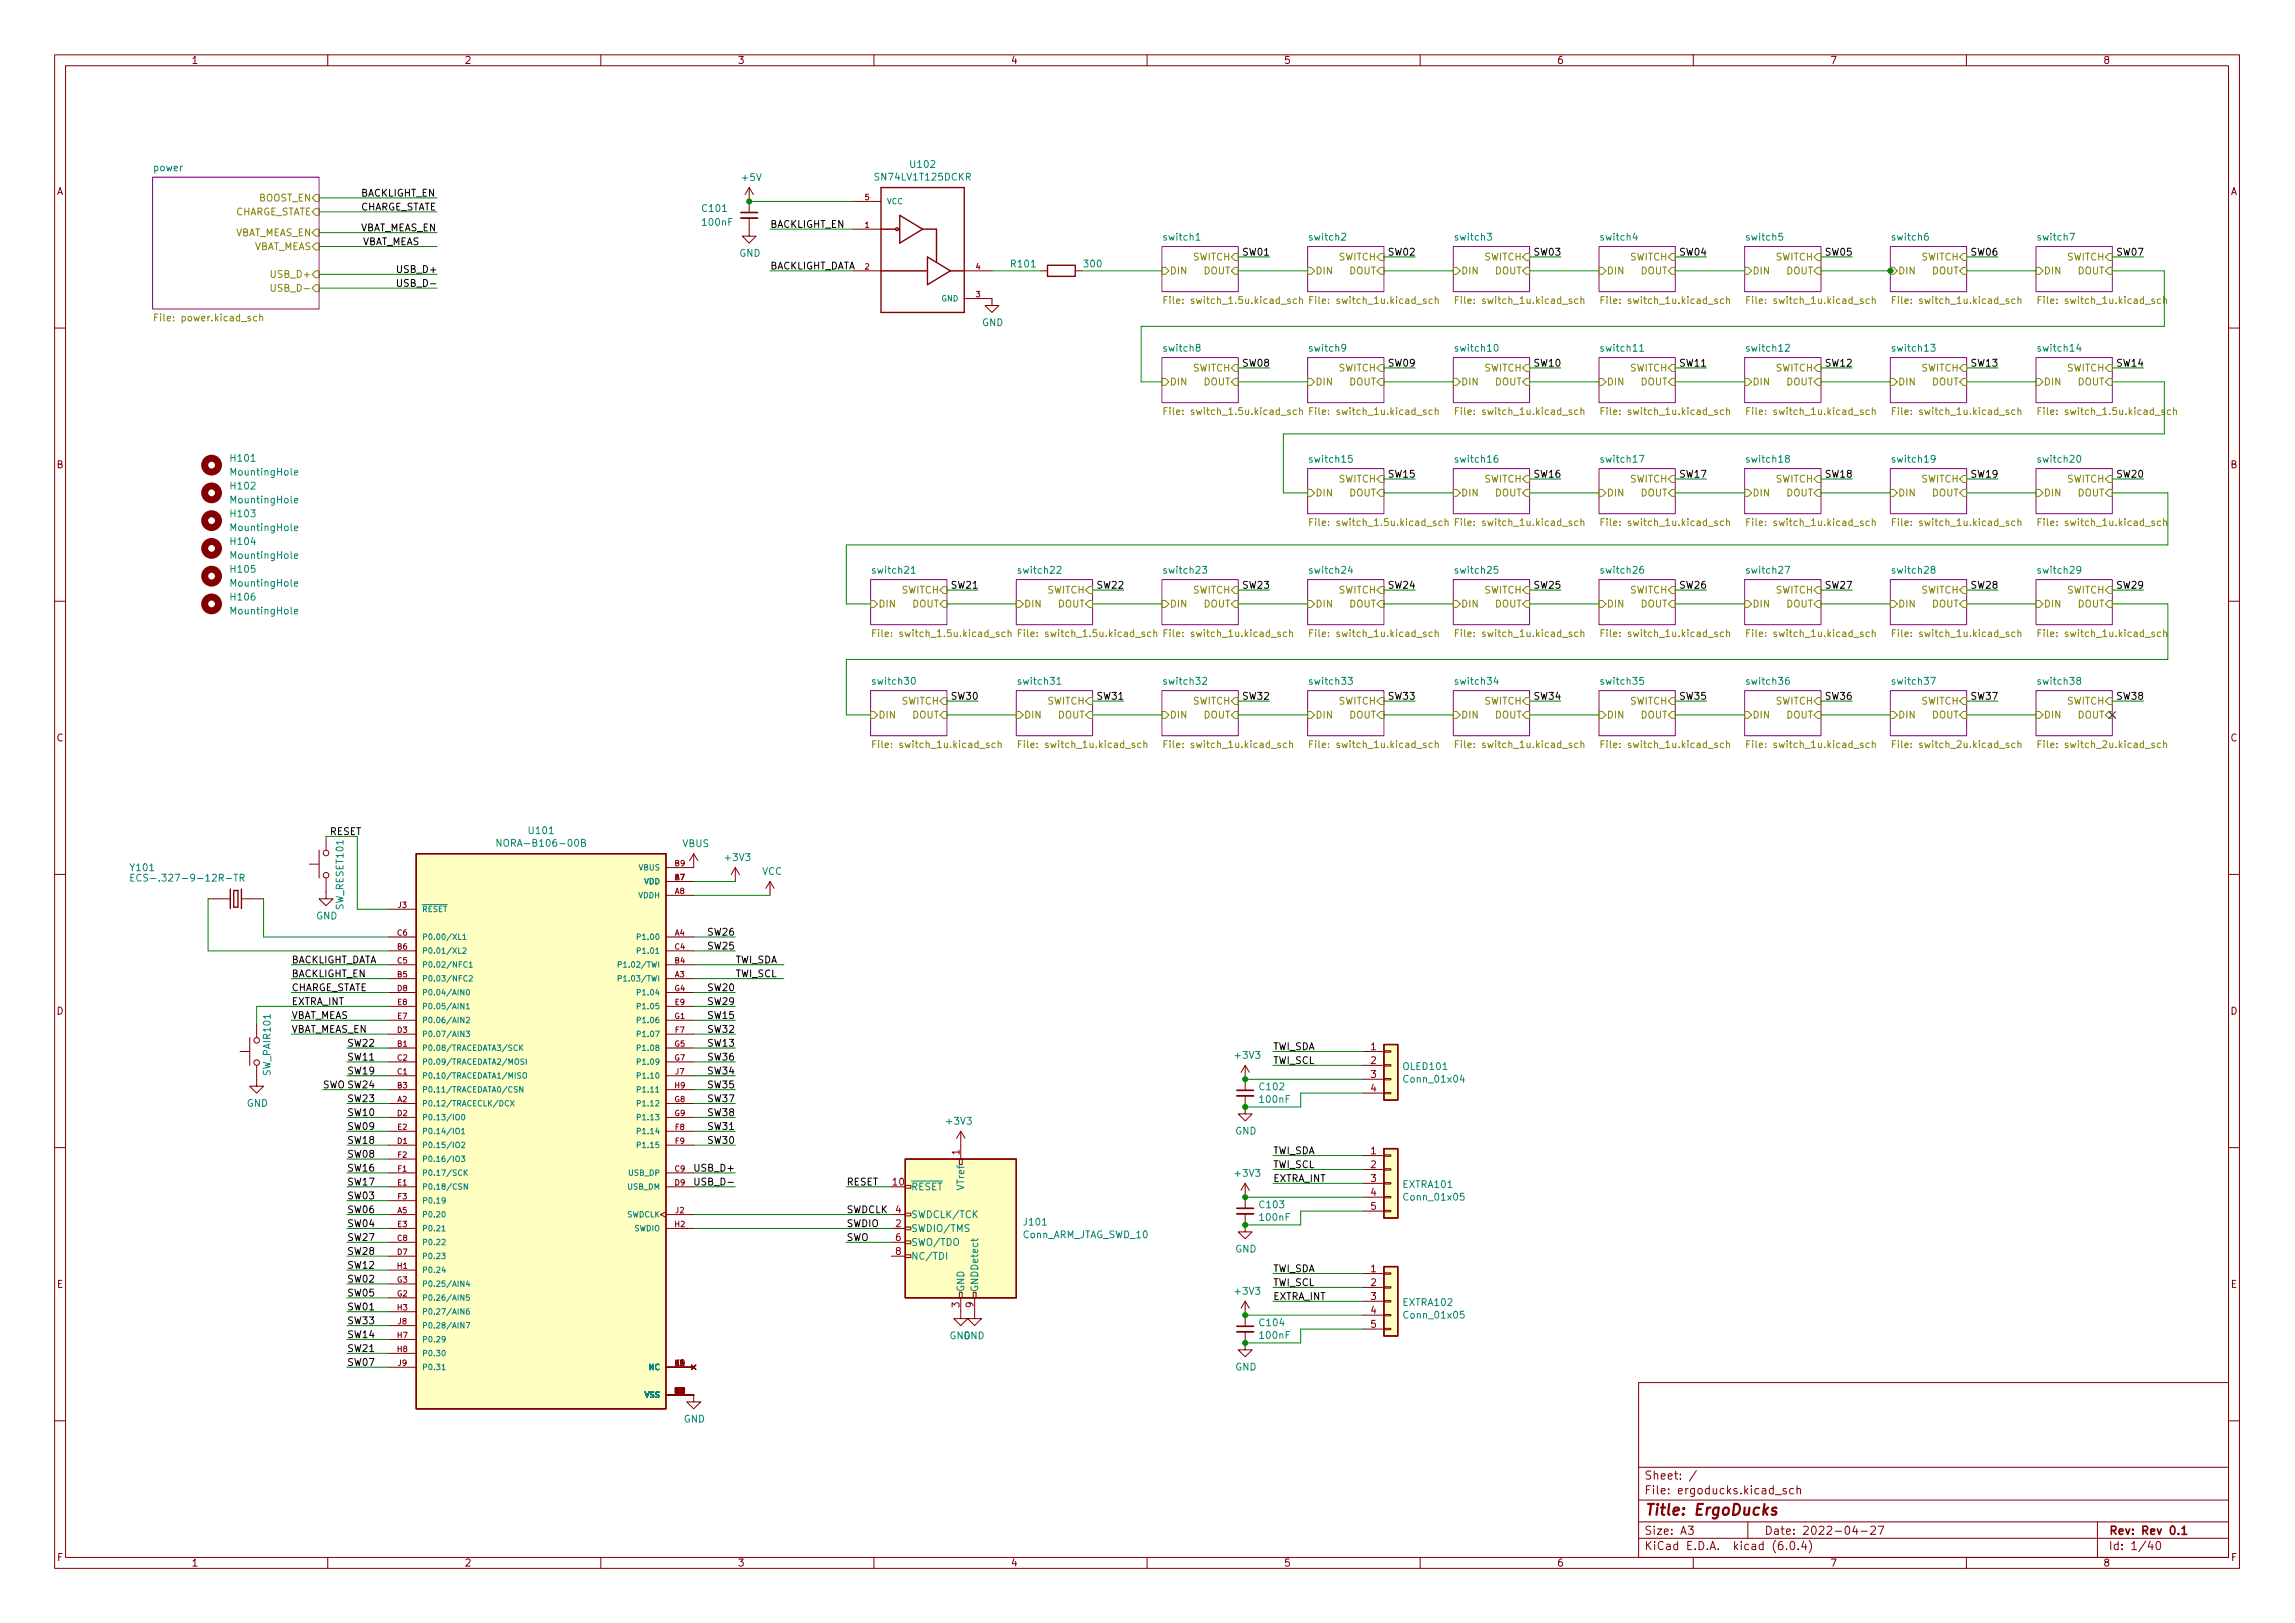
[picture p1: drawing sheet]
<svg xmlns="http://www.w3.org/2000/svg" width="420mm" height="297mm" viewBox="0 0 420 297" stroke-linecap="round" stroke-linejoin="round" font-family="sans-serif">
<defs><g id="words">
<text font-size="2.8" fill="#840000" x="301" y="277.3">Title: ErgoDucks</text>
<g font-size="2.1" fill="#840000">
<text x="301" y="273.5">File: ergoducks.kicad_sch</text>
<text x="301" y="270.8">Sheet: /</text>
<text x="301" y="280.9">Size: A3</text>
<text x="323" y="280.9">Date: 2022-04-27</text>
<text x="386" y="280.9">Rev: Rev 0.1</text>
<text x="301" y="283.7">KiCad E.D.A. kicad (6.0.4)</text>
<text x="386" y="283.7">Id: 1/40</text>
</g>
<g font-size="1.8" fill="#840000">
<text x="35" y="11.7">1</text>
<text x="85" y="11.7">2</text>
<text x="135" y="11.7">3</text>
<text x="185" y="11.7">4</text>
<text x="235" y="11.7">5</text>
<text x="285" y="11.7">6</text>
<text x="335" y="11.7">7</text>
<text x="385" y="11.7">8</text>
<text x="10.3" y="35.7">A</text>
<text x="408.3" y="35.7">A</text>
<text x="10.3" y="85.7">B</text>
<text x="408.3" y="85.7">B</text>
<text x="10.3" y="135.7">C</text>
<text x="408.3" y="135.7">C</text>
<text x="10.3" y="185.7">D</text>
<text x="408.3" y="185.7">D</text>
<text x="251" y="192.2">1</text>
<text x="251" y="194.7">2</text>
<text x="251" y="197.3">3</text>
<text x="251" y="199.8">4</text>
<text x="175.6" y="211.3" transform="rotate(-90 175.6 211.3)">1</text>
<text x="251" y="211.2">1</text>
<text x="251" y="213.8">2</text>
<text x="163.5" y="217">10</text>
<text x="251" y="216.3">3</text>
<text x="251" y="218.9">4</text>
<text x="251" y="221.4">5</text>
<text x="164" y="224.6">2</text>
<text x="164" y="222">4</text>
<text x="164" y="227.1">6</text>
<text x="164" y="229.7">8</text>
<text x="251" y="232.8">1</text>
<text x="10.4" y="235.7">E</text>
<text x="175.6" y="239.3" transform="rotate(-90 175.6 239.3)">3</text>
<text x="178.2" y="239.3" transform="rotate(-90 178.2 239.3)">9</text>
<text x="251" y="235.4">2</text>
<text x="251" y="237.9">3</text>
<text x="408.4" y="235.7">E</text>
<text x="251" y="240.4">4</text>
<text x="251" y="243">5</text>
<text x="10.4" y="285.7">F</text>
<text x="35" y="286.7">1</text>
<text x="85" y="286.7">2</text>
<text x="135" y="286.7">3</text>
<text x="185" y="286.7">4</text>
<text x="235" y="286.7">5</text>
<text x="285" y="286.7">6</text>
<text x="335" y="286.7">7</text>
<text x="385" y="286.7">8</text>
<text x="408.4" y="285.7">F</text>
</g>
<g font-size="1.8" fill="#008484">
<text x="28.2" y="31.3">power</text>
<text x="135.9" y="33.1">+5V</text>
<text x="160.5" y="33">SN74LV1T125DCKR</text>
<text x="166.8" y="30.7">U102</text>
<text x="128.7" y="38.8">C101</text>
<text x="128.7" y="41.3">100nF</text>
<text x="135.3" y="47">GND</text>
<text x="213.1" y="44">switch1</text>
<text x="239.8" y="44">switch2</text>
<text x="266.5" y="44">switch3</text>
<text x="293.1" y="44">switch4</text>
<text x="319.8" y="44">switch5</text>
<text x="346.5" y="44">switch6</text>
<text x="373.1" y="44">switch7</text>
<text x="185.2" y="48.9">R101</text>
<text x="198.5" y="48.9">300</text>
<text x="179.8" y="59.7">GND</text>
<text x="213.1" y="64.3">switch8</text>
<text x="239.8" y="64.3">switch9</text>
<text x="266.6" y="64.3">switch10</text>
<text x="293.3" y="64.3">switch11</text>
<text x="319.9" y="64.3">switch12</text>
<text x="346.6" y="64.3">switch13</text>
<text x="373.3" y="64.3">switch14</text>
<text x="42.4" y="89.6">H102</text>
<text x="42.4" y="84.5">H101</text>
<text x="42.5" y="87">MountingHole</text>
<text x="239.9" y="84.7">switch15</text>
<text x="266.6" y="84.7">switch16</text>
<text x="293.3" y="84.7">switch17</text>
<text x="319.9" y="84.7">switch18</text>
<text x="346.6" y="84.7">switch19</text>
<text x="373.3" y="84.7">switch20</text>
<text x="42.4" y="94.7">H103</text>
<text x="42.5" y="92.1">MountingHole</text>
<text x="42.4" y="99.7">H104</text>
<text x="42.5" y="97.2">MountingHole</text>
<text x="42.4" y="104.8">H105</text>
<text x="42.5" y="107.4">MountingHole</text>
<text x="42.5" y="102.3">MountingHole</text>
<text x="159.9" y="105">switch21</text>
<text x="186.6" y="105">switch22</text>
<text x="213.2" y="105">switch23</text>
<text x="239.9" y="105">switch24</text>
<text x="266.6" y="105">switch25</text>
<text x="293.3" y="105">switch26</text>
<text x="319.9" y="105">switch27</text>
<text x="346.6" y="105">switch28</text>
<text x="373.3" y="105">switch29</text>
<text x="42.4" y="109.9">H106</text>
<text x="42.5" y="112.4">MountingHole</text>
<text x="159.9" y="125.3">switch30</text>
<text x="186.6" y="125.3">switch31</text>
<text x="213.2" y="125.3">switch32</text>
<text x="239.9" y="125.3">switch33</text>
<text x="266.6" y="125.3">switch34</text>
<text x="293.3" y="125.3">switch35</text>
<text x="319.9" y="125.3">switch36</text>
<text x="346.6" y="125.3">switch37</text>
<text x="373.3" y="125.3">switch38</text>
<text x="92.1" y="155">NORA-B106-00B</text>
<text x="96.9" y="152.6">U101</text>
<text x="124.9" y="155">VBUS</text>
<text x="24" y="159.4">Y101</text>
<text x="26.3" y="161.3">ECS-.327-9-12R-TR</text>
<text x="132.9" y="157.6">+3V3</text>
<text x="139.5" y="160.1">VCC</text>
<text x="62.9" y="166.4" transform="rotate(-90 62.9 166.4)">SW_RESET101</text>
<text x="57.9" y="168.3">GND</text>
<text x="49.5" y="196.7" transform="rotate(-90 49.5 196.7)">SW_PAIR101</text>
<text x="226.3" y="193.8">+3V3</text>
<text x="257" y="195.8">OLED101</text>
<text x="45.2" y="202.6">GND</text>
<text x="230.7" y="199.5">C102</text>
<text x="230.8" y="201.8">100nF</text>
<text x="257.3" y="198.1">Conn_01x04</text>
<text x="173.4" y="205.8">+3V3</text>
<text x="226.1" y="207.6">GND</text>
<text x="226.3" y="215.4">+3V3</text>
<text x="166.8" y="217.8">~{RESET}</text>
<text x="176.5" y="217.7" transform="rotate(-90 176.5 217.7)">VTref</text>
<text x="230.7" y="221.1">C103</text>
<text x="256.9" y="217.4">EXTRA101</text>
<text x="257.3" y="219.7">Conn_01x05</text>
<text x="166.8" y="225.5">SWDIO/TMS</text>
<text x="166.8" y="222.9">SWDCLK/TCK</text>
<text x="187.1" y="226.6">Conn_ARM_JTAG_SWD_10</text>
<text x="187.6" y="224.3">J101</text>
<text x="230.8" y="223.4">100nF</text>
<text x="166.8" y="228">SWO/TDO</text>
<text x="166.8" y="230.5">NC/TDI</text>
<text x="226.1" y="229.2">GND</text>
<text x="176.5" y="236.5" transform="rotate(-90 176.5 236.5)">GND</text>
<text x="179.1" y="236.5" transform="rotate(-90 179.1 236.5)">GNDDetect</text>
<text x="226.3" y="236.9">+3V3</text>
<text x="256.9" y="239">EXTRA102</text>
<text x="173.8" y="245.1">GND</text>
<text x="176.3" y="245.1">GND</text>
<text x="230.7" y="242.7">C104</text>
<text x="230.8" y="245">100nF</text>
<text x="257.3" y="241.3">Conn_01x05</text>
<text x="226.1" y="250.8">GND</text>
<text x="125.2" y="260.3">GND</text>
</g>
<g font-size="1.8">
<text x="66" y="36">BACKLIGHT_EN</text>
<text x="66" y="38.5">CHARGE_STATE</text>
<text x="141" y="41.7">BACKLIGHT_EN</text>
<text x="65.9" y="44.9">VBAT_MEAS</text>
<text x="66" y="42.3">VBAT_MEAS_EN</text>
<text x="227.3" y="46.8">SW01</text>
<text x="254" y="46.8">SW02</text>
<text x="280.7" y="46.8">SW03</text>
<text x="307.3" y="46.8">SW04</text>
<text x="334" y="46.8">SW05</text>
<text x="360.7" y="46.8">SW06</text>
<text x="387.3" y="46.8">SW07</text>
<text x="72.4" y="49.9">USB_D+</text>
<text x="72.4" y="52.5">USB_D-</text>
<text x="141" y="49.3">BACKLIGHT_DATA</text>
<text x="227.3" y="67.1">SW08</text>
<text x="254" y="67.1">SW09</text>
<text x="280.7" y="67.1">SW10</text>
<text x="307.3" y="67.1">SW11</text>
<text x="334" y="67.1">SW12</text>
<text x="360.7" y="67.1">SW13</text>
<text x="387.3" y="67.1">SW14</text>
<text x="254" y="87.4">SW15</text>
<text x="280.7" y="87.4">SW16</text>
<text x="307.3" y="87.4">SW17</text>
<text x="334" y="87.4">SW18</text>
<text x="360.7" y="87.4">SW19</text>
<text x="387.3" y="87.4">SW20</text>
<text x="174" y="107.7">SW21</text>
<text x="200.7" y="107.7">SW22</text>
<text x="227.3" y="107.7">SW23</text>
<text x="254" y="107.7">SW24</text>
<text x="280.7" y="107.7">SW25</text>
<text x="307.3" y="107.7">SW26</text>
<text x="334" y="107.7">SW27</text>
<text x="360.7" y="107.7">SW28</text>
<text x="387.3" y="107.7">SW29</text>
<text x="174" y="128">SW30</text>
<text x="200.7" y="128">SW31</text>
<text x="227.3" y="128">SW32</text>
<text x="254" y="128">SW33</text>
<text x="280.7" y="128">SW34</text>
<text x="307.3" y="128">SW35</text>
<text x="334" y="128">SW36</text>
<text x="360.7" y="128">SW37</text>
<text x="387.3" y="128">SW38</text>
<text x="60.3" y="152.8">RESET</text>
<text x="129.8" y="171.2">SW26</text>
<text x="129.8" y="173.8">SW25</text>
<text x="53.3" y="176.3">BACKLIGHT_DATA</text>
<text x="53.3" y="178.8">BACKLIGHT_EN</text>
<text x="134.6" y="178.8">TWI_SCL</text>
<text x="134.6" y="176.3">TWI_SDA</text>
<text x="53.3" y="181.4">CHARGE_STATE</text>
<text x="53.3" y="183.9">EXTRA_INT</text>
<text x="129.8" y="183.9">SW29</text>
<text x="129.8" y="181.4">SW20</text>
<text x="53.3" y="189">VBAT_MEAS_EN</text>
<text x="53.3" y="186.5">VBAT_MEAS</text>
<text x="63.5" y="191.5">SW22</text>
<text x="129.8" y="186.5">SW15</text>
<text x="129.8" y="189">SW32</text>
<text x="129.8" y="191.5">SW13</text>
<text x="63.5" y="196.6">SW19</text>
<text x="63.5" y="194.1">SW11</text>
<text x="129.8" y="196.6">SW34</text>
<text x="129.8" y="194.1">SW36</text>
<text x="233" y="194.7">TWI_SCL</text>
<text x="233" y="192.2">TWI_SDA</text>
<text x="59.1" y="199.2">SWOSW24</text>
<text x="63.5" y="201.7">SW23</text>
<text x="129.8" y="201.7">SW37</text>
<text x="129.8" y="199.2">SW35</text>
<text x="63.5" y="204.2">SW10</text>
<text x="63.5" y="209.3">SW18</text>
<text x="63.5" y="206.8">SW09</text>
<text x="129.8" y="204.2">SW38</text>
<text x="129.8" y="206.8">SW31</text>
<text x="129.8" y="209.3">SW30</text>
<text x="63.5" y="211.9">SW08</text>
<text x="63.5" y="214.4">SW16</text>
<text x="127.6" y="214.4">USB_D+</text>
<text x="233" y="211.2">TWI_SDA</text>
<text x="233" y="213.8">TWI_SCL</text>
<text x="63.5" y="216.9">SW17</text>
<text x="63.5" y="219.5">SW03</text>
<text x="128" y="216.9">USB_D-</text>
<text x="154.9" y="216.9">RESET</text>
<text x="233" y="216.3">EXTRA_INT</text>
<text x="63.5" y="222">SW06</text>
<text x="63.5" y="227.1">SW27</text>
<text x="63.5" y="224.6">SW04</text>
<text x="154.9" y="224.6">SWDIO</text>
<text x="154.9" y="222">SWDCLK</text>
<text x="154.9" y="227.1">SWO</text>
<text x="63.5" y="232.2">SW12</text>
<text x="63.5" y="229.6">SW28</text>
<text x="233" y="232.8">TWI_SDA</text>
<text x="63.5" y="237.3">SW05</text>
<text x="63.5" y="234.7">SW02</text>
<text x="63.5" y="239.8">SW01</text>
<text x="233" y="235.4">TWI_SCL</text>
<text x="233" y="237.9">EXTRA_INT</text>
<text x="63.5" y="244.9">SW14</text>
<text x="63.5" y="242.3">SW33</text>
<text x="63.5" y="247.4">SW21</text>
<text x="63.5" y="250">SW07</text>
</g>
<g font-size="1.8" fill="#848400">
<text x="42.6" y="39.4">CHARGE_STATE</text>
<text x="47.3" y="36.9">BOOST_EN</text>
<text x="42.7" y="43.2">VBAT_MEAS_EN</text>
<text x="46.1" y="45.8">VBAT_MEAS</text>
<text x="218.3" y="47.7">SWITCH</text>
<text x="245" y="47.7">SWITCH</text>
<text x="271.7" y="47.7">SWITCH</text>
<text x="298.4" y="47.7">SWITCH</text>
<text x="325" y="47.7">SWITCH</text>
<text x="351.7" y="47.7">SWITCH</text>
<text x="378.4" y="47.7">SWITCH</text>
<text x="50" y="50.8">USB_D+</text>
<text x="50.5" y="53.4">USB_D-</text>
<text x="214.1" y="50.2">DIN</text>
<text x="220.3" y="50.2">DOUT</text>
<text x="240.8" y="50.2">DIN</text>
<text x="247" y="50.2">DOUT</text>
<text x="267.4" y="50.2">DIN</text>
<text x="273.7" y="50.2">DOUT</text>
<text x="294.1" y="50.2">DIN</text>
<text x="300.3" y="50.2">DOUT</text>
<text x="320.8" y="50.2">DIN</text>
<text x="327" y="50.2">DOUT</text>
<text x="347.4" y="50.2">DIN</text>
<text x="353.7" y="50.2">DOUT</text>
<text x="374.1" y="50.2">DIN</text>
<text x="380.3" y="50.2">DOUT</text>
<text x="29" y="58.8">File: power.kicad_sch</text>
<text x="214.2" y="55.6">File: switch_1.5u.kicad_sch</text>
<text x="240.7" y="55.6">File: switch_1u.kicad_sch</text>
<text x="267.3" y="55.6">File: switch_1u.kicad_sch</text>
<text x="294" y="55.6">File: switch_1u.kicad_sch</text>
<text x="320.7" y="55.6">File: switch_1u.kicad_sch</text>
<text x="347.4" y="55.6">File: switch_1u.kicad_sch</text>
<text x="374" y="55.6">File: switch_1u.kicad_sch</text>
<text x="214.1" y="70.5">DIN</text>
<text x="218.3" y="68">SWITCH</text>
<text x="220.3" y="70.5">DOUT</text>
<text x="240.8" y="70.5">DIN</text>
<text x="245" y="68">SWITCH</text>
<text x="247" y="70.5">DOUT</text>
<text x="267.4" y="70.5">DIN</text>
<text x="271.7" y="68">SWITCH</text>
<text x="273.7" y="70.5">DOUT</text>
<text x="294.1" y="70.5">DIN</text>
<text x="298.4" y="68">SWITCH</text>
<text x="300.3" y="70.5">DOUT</text>
<text x="320.8" y="70.5">DIN</text>
<text x="325" y="68">SWITCH</text>
<text x="327" y="70.5">DOUT</text>
<text x="347.4" y="70.5">DIN</text>
<text x="351.7" y="68">SWITCH</text>
<text x="353.7" y="70.5">DOUT</text>
<text x="374.1" y="70.5">DIN</text>
<text x="378.4" y="68">SWITCH</text>
<text x="380.3" y="70.5">DOUT</text>
<text x="214.2" y="75.9">File: switch_1.5u.kicad_sch</text>
<text x="240.7" y="75.9">File: switch_1u.kicad_sch</text>
<text x="267.3" y="75.9">File: switch_1u.kicad_sch</text>
<text x="294" y="75.9">File: switch_1u.kicad_sch</text>
<text x="320.7" y="75.9">File: switch_1u.kicad_sch</text>
<text x="347.4" y="75.9">File: switch_1u.kicad_sch</text>
<text x="374.2" y="75.9">File: switch_1.5u.kicad_sch</text>
<text x="245" y="88.3">SWITCH</text>
<text x="271.7" y="88.3">SWITCH</text>
<text x="298.4" y="88.3">SWITCH</text>
<text x="325" y="88.3">SWITCH</text>
<text x="351.7" y="88.3">SWITCH</text>
<text x="378.4" y="88.3">SWITCH</text>
<text x="240.8" y="90.8">DIN</text>
<text x="247" y="90.8">DOUT</text>
<text x="267.4" y="90.8">DIN</text>
<text x="273.7" y="90.8">DOUT</text>
<text x="294.1" y="90.8">DIN</text>
<text x="300.3" y="90.8">DOUT</text>
<text x="320.8" y="90.8">DIN</text>
<text x="327" y="90.8">DOUT</text>
<text x="347.4" y="90.8">DIN</text>
<text x="353.7" y="90.8">DOUT</text>
<text x="374.1" y="90.8">DIN</text>
<text x="380.3" y="90.8">DOUT</text>
<text x="240.8" y="96.3">File: switch_1.5u.kicad_sch</text>
<text x="267.3" y="96.3">File: switch_1u.kicad_sch</text>
<text x="294" y="96.3">File: switch_1u.kicad_sch</text>
<text x="320.7" y="96.3">File: switch_1u.kicad_sch</text>
<text x="347.4" y="96.3">File: switch_1u.kicad_sch</text>
<text x="374" y="96.3">File: switch_1u.kicad_sch</text>
<text x="160.8" y="111.2">DIN</text>
<text x="165" y="108.6">SWITCH</text>
<text x="167" y="111.2">DOUT</text>
<text x="187.4" y="111.2">DIN</text>
<text x="191.7" y="108.6">SWITCH</text>
<text x="193.6" y="111.2">DOUT</text>
<text x="214.1" y="111.2">DIN</text>
<text x="218.3" y="108.6">SWITCH</text>
<text x="220.3" y="111.2">DOUT</text>
<text x="240.8" y="111.2">DIN</text>
<text x="245" y="108.6">SWITCH</text>
<text x="247" y="111.2">DOUT</text>
<text x="267.4" y="111.2">DIN</text>
<text x="271.7" y="108.6">SWITCH</text>
<text x="273.7" y="111.2">DOUT</text>
<text x="294.1" y="111.2">DIN</text>
<text x="298.4" y="108.6">SWITCH</text>
<text x="300.3" y="111.2">DOUT</text>
<text x="320.8" y="111.2">DIN</text>
<text x="325" y="108.6">SWITCH</text>
<text x="327" y="111.2">DOUT</text>
<text x="347.4" y="111.2">DIN</text>
<text x="351.7" y="108.6">SWITCH</text>
<text x="353.7" y="111.2">DOUT</text>
<text x="374.1" y="111.2">DIN</text>
<text x="378.4" y="108.6">SWITCH</text>
<text x="380.3" y="111.2">DOUT</text>
<text x="160.8" y="116.6">File: switch_1.5u.kicad_sch</text>
<text x="187.5" y="116.6">File: switch_1.5u.kicad_sch</text>
<text x="214" y="116.6">File: switch_1u.kicad_sch</text>
<text x="240.7" y="116.6">File: switch_1u.kicad_sch</text>
<text x="267.3" y="116.6">File: switch_1u.kicad_sch</text>
<text x="294" y="116.6">File: switch_1u.kicad_sch</text>
<text x="320.7" y="116.6">File: switch_1u.kicad_sch</text>
<text x="347.4" y="116.6">File: switch_1u.kicad_sch</text>
<text x="374" y="116.6">File: switch_1u.kicad_sch</text>
<text x="160.8" y="131.5">DIN</text>
<text x="165" y="128.9">SWITCH</text>
<text x="167" y="131.5">DOUT</text>
<text x="187.4" y="131.5">DIN</text>
<text x="191.7" y="128.9">SWITCH</text>
<text x="193.6" y="131.5">DOUT</text>
<text x="214.1" y="131.5">DIN</text>
<text x="218.3" y="128.9">SWITCH</text>
<text x="220.3" y="131.5">DOUT</text>
<text x="240.8" y="131.5">DIN</text>
<text x="245" y="128.9">SWITCH</text>
<text x="247" y="131.5">DOUT</text>
<text x="267.4" y="131.5">DIN</text>
<text x="271.7" y="128.9">SWITCH</text>
<text x="273.7" y="131.5">DOUT</text>
<text x="294.1" y="131.5">DIN</text>
<text x="298.4" y="128.9">SWITCH</text>
<text x="300.3" y="131.5">DOUT</text>
<text x="320.8" y="131.5">DIN</text>
<text x="325" y="128.9">SWITCH</text>
<text x="327" y="131.5">DOUT</text>
<text x="347.4" y="131.5">DIN</text>
<text x="351.7" y="128.9">SWITCH</text>
<text x="353.7" y="131.5">DOUT</text>
<text x="374.1" y="131.5">DIN</text>
<text x="378.4" y="128.9">SWITCH</text>
<text x="380.3" y="131.5">DOUT</text>
<text x="160.7" y="136.9">File: switch_1u.kicad_sch</text>
<text x="187.3" y="136.9">File: switch_1u.kicad_sch</text>
<text x="214" y="136.9">File: switch_1u.kicad_sch</text>
<text x="240.7" y="136.9">File: switch_1u.kicad_sch</text>
<text x="267.3" y="136.9">File: switch_1u.kicad_sch</text>
<text x="294" y="136.9">File: switch_1u.kicad_sch</text>
<text x="320.7" y="136.9">File: switch_1u.kicad_sch</text>
<text x="347.4" y="136.9">File: switch_2u.kicad_sch</text>
<text x="374" y="136.9">File: switch_2u.kicad_sch</text>
</g>
<g font-size="1.4" fill="#840000">
<text x="158.4" y="41.7">1</text>
<text x="158.4" y="36.6">5</text>
<text x="158.4" y="49.3">2</text>
<text x="178.7" y="49.3">4</text>
<text x="178.7" y="54.4">3</text>
<text x="123.6" y="161.1">B7</text>
<text x="123.6" y="158.5">B9</text>
<text x="72.9" y="166.2">J3</text>
<text x="123.6" y="163.6">A8</text>
<text x="72.8" y="173.8">B6</text>
<text x="72.8" y="171.2">C6</text>
<text x="123.6" y="171.2">A4</text>
<text x="123.6" y="173.8">C4</text>
<text x="72.8" y="178.9">B5</text>
<text x="72.8" y="176.3">C5</text>
<text x="123.6" y="178.9">A3</text>
<text x="123.6" y="176.3">B4</text>
<text x="72.8" y="181.4">D8</text>
<text x="72.8" y="183.9">E8</text>
<text x="123.5" y="181.4">G4</text>
<text x="123.6" y="183.9">E9</text>
<text x="72.8" y="191.6">B1</text>
<text x="72.8" y="189">D3</text>
<text x="72.8" y="186.5">E7</text>
<text x="123.5" y="186.5">G1</text>
<text x="123.5" y="191.6">G5</text>
<text x="123.6" y="189">F7</text>
<text x="72.8" y="196.6">C1</text>
<text x="72.8" y="194.1">C2</text>
<text x="123.5" y="194.1">G7</text>
<text x="123.7" y="196.6">J7</text>
<text x="72.8" y="201.7">A2</text>
<text x="72.8" y="199.2">B3</text>
<text x="123.5" y="201.7">G8</text>
<text x="123.6" y="199.2">H9</text>
<text x="72.8" y="209.3">D1</text>
<text x="72.8" y="204.3">D2</text>
<text x="72.8" y="206.8">E2</text>
<text x="123.5" y="204.3">G9</text>
<text x="123.6" y="206.8">F8</text>
<text x="123.6" y="209.3">F9</text>
<text x="72.8" y="214.4">F1</text>
<text x="72.8" y="211.9">F2</text>
<text x="123.6" y="214.4">C9</text>
<text x="72.8" y="217">E1</text>
<text x="72.8" y="219.5">F3</text>
<text x="123.6" y="217">D9</text>
<text x="72.8" y="222">A5</text>
<text x="72.8" y="227.1">C8</text>
<text x="72.8" y="224.6">E3</text>
<text x="123.6" y="224.6">H2</text>
<text x="123.7" y="222">J2</text>
<text x="72.8" y="229.7">D7</text>
<text x="72.8" y="232.2">H1</text>
<text x="72.7" y="237.3">G2</text>
<text x="72.7" y="234.7">G3</text>
<text x="72.8" y="239.8">H3</text>
<text x="72.8" y="244.9">H7</text>
<text x="72.9" y="242.4">J8</text>
<text x="72.8" y="247.4">H8</text>
<text x="72.9" y="250">J9</text>
<text x="123.7" y="250">J1</text>
<text x="124.4" y="250">5</text>
<text x="123.6" y="255.1">A1</text>
<text x="124.5" y="255.1">7</text>
</g>
<g font-size="1.4" fill="#008484">
<text x="162.3" y="37.4">VCC</text>
<text x="172.4" y="55.2">GND</text>
<text x="117" y="159.3">VBUS</text>
<text x="117.9" y="161.8">VDD</text>
<text x="77.2" y="166.9">~{RESET}</text>
<text x="116.9" y="164.4">VDDH</text>
<text x="77.2" y="172">P0.00/XL1</text>
<text x="117.2" y="172">P1.00</text>
<text x="77.2" y="179.6">P0.03/NFC2</text>
<text x="77.2" y="174.5">P0.01/XL2</text>
<text x="77.2" y="177.1">P0.02/NFC1</text>
<text x="114.2" y="179.6">P1.03/TWI</text>
<text x="114.2" y="177.1">P1.02/TWI</text>
<text x="117.2" y="174.5">P1.01</text>
<text x="77.2" y="182.2">P0.04/AIN0</text>
<text x="77.2" y="184.7">P0.05/AIN1</text>
<text x="117.2" y="184.7">P1.05</text>
<text x="117.2" y="182.2">P1.04</text>
<text x="77.2" y="189.8">P0.07/AIN3</text>
<text x="77.2" y="187.2">P0.06/AIN2</text>
<text x="117.2" y="189.8">P1.07</text>
<text x="117.2" y="187.2">P1.06</text>
<text x="77.2" y="192.3">P0.08/TRACEDATA3/SCK</text>
<text x="77.2" y="197.4">P0.10/TRACEDATA1/MISO</text>
<text x="77.2" y="194.9">P0.09/TRACEDATA2/MOSI</text>
<text x="117.2" y="192.3">P1.08</text>
<text x="117.2" y="194.9">P1.09</text>
<text x="117.2" y="197.4">P1.10</text>
<text x="77.2" y="202.5">P0.12/TRACECLK/DCX</text>
<text x="77.2" y="199.9">P0.11/TRACEDATA0/CSN</text>
<text x="117.2" y="202.5">P1.12</text>
<text x="117.2" y="199.9">P1.11</text>
<text x="77.2" y="205">P0.13/IO0</text>
<text x="77.2" y="207.6">P0.14/IO1</text>
<text x="117.2" y="207.6">P1.14</text>
<text x="117.2" y="205">P1.13</text>
<text x="77.2" y="210.1">P0.15/IO2</text>
<text x="77.2" y="215.2">P0.17/SCK</text>
<text x="77.2" y="212.6">P0.16/IO3</text>
<text x="115.2" y="215.2">USB_DP</text>
<text x="117.2" y="210.1">P1.15</text>
<text x="77.2" y="217.7">P0.18/CSN</text>
<text x="77.2" y="220.3">P0.19</text>
<text x="114.9" y="217.7">USB_DM</text>
<text x="77.2" y="222.8">P0.20</text>
<text x="77.2" y="227.9">P0.22</text>
<text x="77.2" y="225.3">P0.21</text>
<text x="114.7" y="222.8">SWDCLK</text>
<text x="116.1" y="225.3">SWDIO</text>
<text x="77.2" y="230.4">P0.23</text>
<text x="77.2" y="233">P0.24</text>
<text x="77.2" y="238">P0.26/AIN5</text>
<text x="77.2" y="235.5">P0.25/AIN4</text>
<text x="77.2" y="240.6">P0.27/AIN6</text>
<text x="77.2" y="245.7">P0.29</text>
<text x="77.2" y="243.1">P0.28/AIN7</text>
<text x="77.2" y="248.2">P0.30</text>
<text x="77.2" y="250.7">P0.31</text>
<text x="118.9" y="250.7">NC</text>
<text x="118.1" y="255.8">VSS</text>
</g>
</g></defs>
<g fill="none" stroke="#840000" stroke-width=".18">
<path d="M10 10h400v277h-400zM12 12h396v273h-396zM60 10v2M110 10v2M160 10v2M210 10v2M260 10v2M310 10v2M360 10v2M137.2 39.9v3.3h1.2l-1.2 1.3-1.3-1.3h1.3M137.2 34.3v4.6M137.2 34.3l-.8 1.3"/>
<path d="M137.2 34.3l.7 1.3M156.2 36.9h5.1M156.2 41.9h5.1M156.2 49.6h5.1M176.5 54.6h5.1v1.3h1.3l-1.3 1.3-1.3-1.3h1.3M176.5 49.6h5.1M190.5 49.6h1.3M196.8 49.6h1.3M10 60h2M408 60h2M10 110h2M408 110h2"/>
<path d="M56.6 158.2h1.8M58.4 155.6v5.1M59.7 153.1v2.5M127 156.2v2.6h-5.1M127 156.2l-.8 1.3M127 156.2l.8 1.3M134.6 158.8l-.7 1.3M134.6 158.8v2.5M134.6 158.8l.8 1.3M10 160h2M38.1 164.5h4.1M44.2 164.5h4.1"/>
<path d="M59.7 160.7v3.8h1.3l-1.3 1.3-1.3-1.3h1.3M71.1 179.1h5.1M71.1 171.5h5.1M71.1 176.6h5.1M71.1 174h5.1M71.1 166.4h5.1M121.9 179.1h5.1M121.9 171.5h5.1M121.9 161.3h5.1M121.9 163.9h5.1M121.9 176.6h5.1M121.9 174h5.1"/>
<path d="M141 161.3l-.8 1.3M141 161.3v2.6M141 161.3l.7 1.3M408 160h2M43.9 192.4h1.8M45.7 189.9v5.1M47 195v3.8h1.3l-1.3 1.3-1.3-1.3h1.3M47 187.4v2.5M71.1 191.8h5.1M71.1 199.4h5.1M71.1 196.9h5.1M71.1 194.3h5.1"/>
<path d="M71.1 189.3h5.1M71.1 181.6h5.1M71.1 186.7h5.1M71.1 184.2h5.1M121.9 191.8h5.1M121.9 199.4h5.1M121.9 196.9h5.1M121.9 194.3h5.1M121.9 189.3h5.1M121.9 181.6h5.1M121.9 186.7h5.1M121.9 184.2h5.1"/>
<path d="M228 195v4.6M228 195l-.8 1.3M228 195l.7 1.3M249.6 192.4h3.8M249.6 195h3.8M249.6 197.5h3.8M253.4 199.9h1.2v.3h-1.2zM253.4 197.4h1.2v.2h-1.2zM253.4 194.9h1.2v.2h-1.2zM253.4 192.3h1.2v.3h-1.2zM10 210h2M71.1 202h5.1"/>
<path d="M71.1 214.7h5.1M71.1 209.6h5.1M71.1 204.5h5.1M71.1 217.2h5.1M71.1 207h5.1M71.1 212.1h5.1M71.1 219.7h5.1M121.9 202h5.1M121.9 214.7h5.1M121.9 209.6h5.1M121.9 204.5h5.1M121.9 217.2h5.1"/>
<path d="M121.9 207h5.1M165.7 217h1.1v.5h-1.1zM175.6 212.1h.5v1h-.5zM175.9 207l.8 1.3M175.9 207v5.1M175.9 207l-.8 1.3M228 200.6v3.3h1.2l-1.2 1.2-1.3-1.2h1.3M228 216.6v4.5M228 216.6l-.8 1.2M228 216.6l.7 1.2M249.6 211.5h3.8M249.6 214h3.8"/>
<path d="M249.6 216.6h3.8M249.6 219.1h3.8M249.6 200.1h3.8M253.4 219h1.2v.2h-1.2zM253.4 216.4h1.2v.3h-1.2zM253.4 213.9h1.2v.3h-1.2zM253.4 211.4h1.2v.2h-1.2zM408 210h2M71.1 222.3h5.1M71.1 227.4h5.1M71.1 229.9h5.1M71.1 224.8h5.1"/>
<path d="M71.1 237.5h5.1M71.1 235h5.1M71.1 232.4h5.1M121.9 221.8l-1 .5 1 .5M121.9 222.3h5.1M121.9 224.8h5.1M163.2 222.3h2.5M163.2 227.4h2.5M163.2 229.9h2.5M163.2 224.8h2.5M165.7 222h1.1v.5h-1.1zM165.7 227.1h1.1v.5h-1.1z"/>
<path d="M165.7 224.6h1.1v.5h-1.1zM165.7 229.7h1.1v.5h-1.1zM175.6 236.5h.5v1h-.5zM175.9 237.5v3.8h-1.3l1.3 1.3 1.3-1.3h-1.3M178.2 236.5h.5v1h-.5zM178.4 237.5v3.8h-1.2l1.2 1.3 1.3-1.3h-1.3M228 222.2v3.3h1.2l-1.2 1.2-1.3-1.2h1.3M228 238.2v4.5M228 238.2l-.8 1.2M228 238.2l.7 1.2M249.6 221.7h3.8M249.6 233.1h3.8"/>
<path d="M249.6 235.6h3.8M249.6 238.2h3.8M253.4 221.5h1.2v.3h-1.2zM253.4 238h1.2v.3h-1.2zM253.4 235.5h1.2v.2h-1.2zM253.4 233h1.2v.2h-1.2zM71.1 250.2h5.1M71.1 240.1h5.1M71.1 245.1h5.1M71.1 247.7h5.1M71.1 242.6h5.1M121.9 255.3h5.1v1.3h1.3l-1.3 1.2-1.3-1.2h1.3"/>
<path d="M121.9 250.2h5.1M126.6 249.8l.8 .8M127.4 249.8l-.8 .8M228 243.7v3.4h1.2l-1.2 1.2-1.3-1.2h1.3M249.6 240.7h3.8M249.6 243.2h3.8M253.4 243.1h1.2v.3h-1.2zM253.4 240.6h1.2v.2h-1.2zM300 253h108v32h-108zM10 260h2M300 278.5h108M300 274.5h108"/>
<path d="M300 268.5h108M309.1 279.3h.9l-.5 .6 .4 .1v.7l-.2 .1h-.4l-.2-.1M310.6 269.1l-1.3 2M320 278.5v3M325 273.6h1.1M327 272.5l-.4-.1-.2 .2 .1 .2 .5 .2v.3h-.6M328.4 272.5l-.5-.1-.3 .3v.4l.2 .2h.6M329 272.6l.2-.2 .4 .1v.9M329 271.9v1.5M339.6 279.2l-.4 1.1h.9M339.9 279.8v1M342.5 279.5l.6-.2 .2 .2 .1 .2-1 1.1h1"/>
<path d="M343.8 279.3h1.1l-.7 1.5M384 278.5v6.5M408 260h2M60 285v2M110 285v2M160 285v2M210 285v2M260 285v2M300 281.5h108M310 285v2M327.1 283.5v.1M327.9 282.2l.2-.1a.8 .8 0 0 1 .5 .8 .8 .8 0 0 1-.5 .7 1 1 0 0 1-.2-1.4z"/>
<path d="M329.2 283.5v.1M330.2 282l-.3 1.1h.9M330.6 282.6v1M331.2 281.9a1.72 1.72 0 0 1 0 2.3M340.7 280.2h1.2M360 285v2M393.6 282l-.3 1.1h.9M394 282.6v1M394.9 282.2l.2-.1a.8 .8 0 0 1 .5 .8 .8 .8 0 0 1-.5 .7 1 1 0 0 1-.2-1.4z"/>
<circle cx="59.7" cy="156.1" r=".51"/>
<circle cx="59.7" cy="160.2" r=".51"/>
<circle cx="47" cy="190.4" r=".51"/>
<circle cx="47" cy="194.5" r=".51"/>
</g>
<path d="M135.6 38.9h3.1M226.4 199.6h3.1M226.4 221.1h3.1M226.4 242.7h3.1M399.5 279.7l.4-.4v1.5M398.8 280.7v.1M399.5 280.8h.8" fill="none" stroke="#840000" stroke-width=".3"/>
<path d="M325.2 276a.49 .49 0 0 0-.8 .3l.3 .3 .4 .1 .1 .2-.3 .3-.6-.1" fill="none" stroke="#840000" stroke-width=".4"/>
<g fill="#fff" stroke="#fff" stroke-width=".18">
<path d="M346.1 45.1h13.9v8.3h-13.9z"/>
<path d="M266.1 65.4h13.9v8.3h-13.9z"/>
<path d="M266.1 85.8h13.9v8.2h-13.9z"/>
<path d="M292.7 85.8h14v8.2h-14z"/>
<path d="M372.7 126.4h14v8.3h-14z"/>
<path d="M346.1 126.4h13.9v8.3h-13.9z"/>
<path d="M212.7 106.1h14v8.2h-14z"/>
<path d="M239.4 65.4h14v8.3h-14z"/>
<path d="M212.7 126.4h14v8.3h-14z"/>
<path d="M346.1 106.1h13.9v8.2h-13.9z"/>
<path d="M372.7 45.1h14v8.3h-14z"/>
<path d="M346.1 85.8h13.9v8.2h-13.9z"/>
<path d="M319.4 65.4h14v8.3h-14z"/>
<path d="M266.1 126.4h13.9v8.3h-13.9z"/>
<path d="M239.4 126.4h14v8.3h-14z"/>
<path d="M372.7 106.1h14v8.2h-14z"/>
<path d="M266.1 106.1h13.9v8.2h-13.9z"/>
<path d="M239.4 106.1h14v8.2h-14z"/>
<path d="M372.7 85.8h14v8.2h-14z"/>
<path d="M27.9 32.4h30.5v24.2h-30.5z"/>
<path d="M346.1 65.4h13.9v8.3h-13.9z"/>
<path d="M212.7 65.4h14v8.3h-14z"/>
<path d="M292.7 65.4h14v8.3h-14z"/>
<path d="M159.4 106.1h14v8.2h-14z"/>
<path d="M186.1 106.1h13.9v8.2h-13.9z"/>
<path d="M159.4 126.4h14v8.3h-14z"/>
<path d="M372.7 65.4h14v8.3h-14z"/>
<path d="M212.7 45.1h14v8.3h-14z"/>
<path d="M186.1 126.4h13.9v8.3h-13.9z"/>
<path d="M319.4 85.8h14v8.2h-14z"/>
<path d="M292.7 45.1h14v8.3h-14z"/>
<path d="M292.7 126.4h14v8.3h-14z"/>
<path d="M292.7 106.1h14v8.2h-14z"/>
<path d="M319.4 126.4h14v8.3h-14z"/>
<path d="M319.4 106.1h14v8.2h-14z"/>
<path d="M239.4 85.8h14v8.2h-14z"/>
<path d="M319.4 45.1h14v8.3h-14z"/>
<path d="M266.1 45.1h13.9v8.3h-13.9z"/>
<path d="M239.4 45.1h14v8.3h-14z"/>
</g>
<g fill="none" stroke="#840084" stroke-width=".18">
<path d="M27.9 32.4h30.5v24.2h-30.5zM212.7 45.1h14v8.3h-14zM239.4 45.1h14v8.3h-14zM266.1 45.1h13.9v8.3h-13.9zM292.7 45.1h14v8.3h-14zM319.4 45.1h14v8.3h-14zM346.1 45.1h13.9v8.3h-13.9zM372.7 45.1h14v8.3h-14zM212.7 65.4h14v8.3h-14zM239.4 65.4h14v8.3h-14zM266.1 65.4h13.9v8.3h-13.9zM292.7 65.4h14v8.3h-14z"/>
<path d="M319.4 65.4h14v8.3h-14zM346.1 65.4h13.9v8.3h-13.9zM372.7 65.4h14v8.3h-14zM239.4 85.8h14v8.2h-14zM266.1 85.8h13.9v8.2h-13.9zM292.7 85.8h14v8.2h-14zM319.4 85.8h14v8.2h-14zM346.1 85.8h13.9v8.2h-13.9zM372.7 85.8h14v8.2h-14zM159.4 106.1h14v8.2h-14zM186.1 106.1h13.9v8.2h-13.9zM212.7 106.1h14v8.2h-14z"/>
<path d="M239.4 106.1h14v8.2h-14zM266.1 106.1h13.9v8.2h-13.9zM292.7 106.1h14v8.2h-14zM319.4 106.1h14v8.2h-14zM346.1 106.1h13.9v8.2h-13.9zM372.7 106.1h14v8.2h-14zM159.4 126.4h14v8.3h-14zM186.1 126.4h13.9v8.3h-13.9zM212.7 126.4h14v8.3h-14zM239.4 126.4h14v8.3h-14zM266.1 126.4h13.9v8.3h-13.9zM292.7 126.4h14v8.3h-14z"/>
<path d="M319.4 126.4h14v8.3h-14zM346.1 126.4h13.9v8.3h-13.9zM372.7 126.4h14v8.3h-14z"/>
</g>
<g fill="none" stroke="#848400" stroke-width=".18">
<path d="M57.8 35.6h.6v1.3h-.6l-.7-.7zM57.8 38.1h.6v1.3h-.6l-.7-.6zM28.3 58.1h.4M28.9 57.5h-.6v1.2M47 57.9h-.4l-.2 .2 .1 .6h.5M47.6 58l.1-.1h.3l.1 .8M47.6 57.5v1.2M49.7 52v1.1l.2 .2h.4l.1-.2v-1.1M57.8 52.1h.6v1.3h-.6l-.7-.7zM57.8 49.6h.6v1.2h-.6l-.7-.6zM57.8 41.9h.6v1.3h-.6l-.7-.6zM57.8 44.5h.6v1.3h-.6l-.7-.7z"/>
<path d="M212.7 48.9h.7l.6 .7-.6 .6h-.7zM213.1 54.9h.4M213.7 54.3h-.6v1.3M226.1 46.4h.6v1.3h-.6l-.7-.7zM226.1 48.9h.6v1.3h-.6l-.7-.6zM236.2 54.8l-.3-.1-.2 .2 .1 .2 .4 .1v.3h-.5M237.4 54.8l-.4-.1-.2 .3 .1 .5h.5M237.9 54.8l.2-.1 .3 .1v.8M237.9 54.3v1.3M239.4 48.9h.6l.7 .7-.7 .6h-.6zM239.8 54.9h.4M240.4 54.3h-.6v1.3"/>
<path d="M252.7 46.4h.7v1.3h-.7l-.6-.7zM252.7 48.9h.7v1.3h-.7l-.6-.6zM262.2 54.8l-.3-.1-.3 .3 .1 .5h.5M262.8 54.8l.1-.1 .3 .1 .1 .8M262.8 54.3v1.3M266.1 48.9h.6l.6 .7-.6 .6h-.6zM266.4 54.9h.5M267.1 54.3h-.7v1.3M279.4 46.4h.6v1.3h-.6l-.6-.7zM279.4 48.9h.6v1.3h-.6l-.6-.6zM288.9 54.8l-.4-.1-.2 .3 .1 .5h.5M289.4 54.8l.2-.1 .3 .1 .1 .8"/>
<path d="M289.4 54.3v1.3M292.7 48.9h.7l.6 .7-.6 .6h-.7zM293.1 54.9h.4M293.7 54.3h-.6v1.3M306.1 46.4h.6v1.3h-.6l-.7-.7zM306.1 48.9h.6v1.3h-.6l-.7-.6zM315.6 54.8l-.4-.1-.3 .3 .2 .5h.5M316.1 54.8l.2-.1 .3 .1v.8M316.1 54.3v1.3M319.4 48.9h.6l.7 .7-.7 .6h-.6zM319.8 54.9h.4M320.4 54.3h-.6v1.3"/>
<path d="M332.7 46.4h.7v1.3h-.7l-.6-.7zM332.7 48.9h.7v1.3h-.7l-.6-.6zM342.2 54.8l-.3-.1-.3 .3 .1 .5h.5M342.8 54.8l.1-.1 .4 .1v.8M342.8 54.3v1.3M346.1 48.9h.6l.6 .7-.6 .6h-.6zM346.5 54.9h.4M347.1 54.3h-.6v1.3M359.4 46.4h.6v1.3h-.6l-.6-.7zM359.4 48.9h.6v1.3h-.6l-.6-.6zM368.9 54.8l-.4-.1-.2 .3 .1 .5h.5M369.4 54.8l.2-.1 .3 .1 .1 .8"/>
<path d="M369.4 54.3v1.3M372.7 48.9h.7l.6 .7-.6 .6h-.7zM373.1 54.9h.5M373.7 54.3h-.6v1.3M385.4 47l.7-.6h.6v1.3h-.6zM385.4 49.6l.7-.7h.6v1.3h-.6zM395.6 54.8l-.4-.1-.2 .3 .1 .5h.5M396.1 54.8l.2-.1 .3 .1 .1 .8M396.1 54.3v1.3M212.7 69.3h.7l.6 .6-.6 .6h-.7zM213.1 75.2h.4M213.7 74.6h-.6v1.3"/>
<path d="M226.1 66.7h.6v1.3h-.6l-.7-.7zM226.1 69.3h.6v1.2h-.6l-.7-.6zM236.2 75.1l-.3-.1-.2 .2 .1 .2 .4 .1v.3h-.5M237.4 75.1l-.4-.1-.2 .3 .1 .5h.5M237.9 75.2l.2-.2 .3 .1v.8M237.9 74.6v1.3M239.4 69.3h.6l.7 .6-.7 .6h-.6zM239.8 75.2h.4M240.4 74.6h-.6v1.3M252.7 66.7h.7v1.3h-.7l-.6-.7zM252.7 69.3h.7v1.2h-.7l-.6-.6zM262.2 75.1l-.3-.1-.3 .3 .1 .5h.5"/>
<path d="M262.8 75.2l.1-.2 .3 .1 .1 .8M262.8 74.6v1.3M266.1 69.3h.6l.6 .6-.6 .6h-.6zM266.4 75.2h.5M267.1 74.6h-.7v1.3M279.4 66.7h.6v1.3h-.6l-.6-.7zM279.4 69.3h.6v1.2h-.6l-.6-.6zM288.9 75.1l-.4-.1-.2 .3 .1 .5h.5M289.4 75.2l.2-.2 .3 .1 .1 .8M289.4 74.6v1.3M292.7 69.3h.7l.6 .6-.6 .6h-.7zM293.1 75.2h.4"/>
<path d="M293.7 74.6h-.6v1.3M306.1 66.7h.6v1.3h-.6l-.7-.7zM306.1 69.3h.6v1.2h-.6l-.7-.6zM315.6 75.1l-.4-.1-.3 .3 .2 .5h.5M316.1 75.2l.2-.2 .3 .1v.8M316.1 74.6v1.3M319.4 69.3h.6l.7 .6-.7 .6h-.6zM319.8 75.2h.4M320.4 74.6h-.6v1.3M332.7 66.7h.7v1.3h-.7l-.6-.7zM332.7 69.3h.7v1.2h-.7l-.6-.6zM342.2 75.1l-.3-.1-.3 .3 .1 .5h.5"/>
<path d="M342.8 75.2l.1-.2 .4 .1v.8M342.8 74.6v1.3M346.1 69.3h.6l.6 .6-.6 .6h-.6zM346.5 75.2h.4M347.1 74.6h-.6v1.3M359.4 66.7h.6v1.3h-.6l-.6-.7zM359.4 69.3h.6v1.2h-.6l-.6-.6zM368.9 75.1l-.4-.1-.2 .3 .1 .5h.5M369.4 75.2l.2-.2 .3 .1 .1 .8M369.4 74.6v1.3M372.7 69.3h.7l.6 .6-.6 .6h-.7zM373.1 75.2h.5"/>
<path d="M373.7 74.6h-.6v1.3M385.4 69.9l.7-.6h.6v1.2h-.6zM386.1 66.7h.6v1.3h-.6l-.7-.7zM396.2 75.1l-.3-.1-.2 .2 .1 .2 .4 .1v.3h-.5M397.4 75.1l-.4-.1-.2 .3 .1 .5h.5M397.9 75.2l.2-.2 .3 .1 .1 .8M397.9 74.6v1.3M239.4 89.6h.6l.7 .6-.7 .6h-.6zM239.8 95.5h.4M240.4 94.9h-.6v1.3M252.7 87h.7v1.3h-.7l-.6-.6zM252.7 89.6h.7v1.2h-.7l-.6-.6z"/>
<path d="M262.9 95.4h-.3l-.2 .1 .1 .2 .4 .1v.3h-.5M264 95.4h-.3l-.3 .2 .1 .5h.5M264.6 95.5l.2-.1h.3v.8M264.6 94.9v1.3M266.1 89.6h.6l.6 .6-.6 .6h-.6zM266.4 95.5h.5M267.1 94.9h-.7v1.3M279.4 87h.6v1.3h-.6l-.6-.6zM279.4 89.6h.6v1.2h-.6l-.6-.6zM288.9 95.4h-.4l-.2 .2 .1 .5h.5M289.4 95.5l.2-.1h.3l.1 .8M289.4 94.9v1.3"/>
<path d="M292.7 89.6h.7l.6 .6-.6 .6h-.7zM293.1 95.5h.4M293.7 94.9h-.6v1.3M306.1 87h.6v1.3h-.6l-.7-.6zM306.1 89.6h.6v1.2h-.6l-.7-.6zM315.6 95.4h-.4l-.3 .2 .2 .5h.5M316.1 95.5l.2-.1h.3v.8M316.1 94.9v1.3M319.4 89.6h.6l.7 .6-.7 .6h-.6zM319.8 95.5h.4M320.4 94.9h-.6v1.3M332.7 87h.7v1.3h-.7l-.6-.6z"/>
<path d="M332.7 89.6h.7v1.2h-.7l-.6-.6zM342.2 95.4h-.3l-.3 .2 .1 .5h.5M342.8 95.5l.1-.1h.4v.8M342.8 94.9v1.3M346.1 89.6h.6l.6 .6-.6 .6h-.6zM346.5 95.5h.4M347.1 94.9h-.6v1.3M359.4 87h.6v1.3h-.6l-.6-.6zM359.4 89.6h.6v1.2h-.6l-.6-.6zM368.9 95.4h-.4l-.2 .2 .1 .5h.5M369.4 95.5l.2-.1h.3l.1 .8M369.4 94.9v1.3"/>
<path d="M372.7 89.6h.7l.6 .6-.6 .6h-.7zM373.1 95.5h.5M373.7 94.9h-.6v1.3M385.4 87.7l.7-.7h.6v1.3h-.6zM386.1 89.6h.6v1.2h-.6l-.7-.6zM395.6 95.4h-.4l-.2 .2 .1 .5h.5M396.1 95.5l.2-.1h.3l.1 .8M396.1 94.9v1.3M159.4 109.9h.6l.7 .6-.7 .7h-.6zM159.8 115.9h.4M160.4 115.2h-.6v1.3M172.1 110.5l.6-.6h.7v1.3h-.7z"/>
<path d="M172.7 107.4h.7v1.2h-.7l-.6-.6zM182.9 115.7h-.3l-.2 .2v.1l.5 .2v.3h-.5M184 115.7h-.3l-.3 .2 .1 .6h.5M184.6 115.8l.1-.1h.3l.1 .8M184.6 115.2v1.3M186.1 109.9h.6l.6 .6-.6 .7h-.6zM186.4 115.9h.5M187 115.2h-.6v1.3M199.4 107.4h.6v1.2h-.6l-.6-.6zM199.4 109.9h.6v1.3h-.6l-.6-.7zM209.5 115.7h-.3l-.1 .2v.1l.4 .2v.3h-.4M210.7 115.7h-.4l-.2 .2 .1 .6h.5"/>
<path d="M211.2 115.8l.2-.1h.3l.1 .8M211.2 115.2v1.3M212.7 109.9h.7l.6 .6-.6 .7h-.7zM213.1 115.9h.4M213.7 115.2h-.6v1.3M226.1 107.4h.6v1.2h-.6l-.7-.6zM226.1 109.9h.6v1.3h-.6l-.7-.7zM235.5 115.7h-.3l-.3 .2 .2 .6h.4M236.1 115.8l.2-.1h.3v.8M236.1 115.2v1.3M239.4 109.9h.6l.7 .6-.7 .7h-.6zM239.8 115.9h.4"/>
<path d="M240.4 115.2h-.6v1.3M252.7 107.4h.7v1.2h-.7l-.6-.6zM252.7 109.9h.7v1.3h-.7l-.6-.7zM262.2 115.7h-.3l-.3 .2 .1 .6h.5M262.8 115.8l.1-.1h.3l.1 .8M262.8 115.2v1.3M266.1 109.9h.6l.6 .6-.6 .7h-.6zM266.4 115.9h.5M267.1 115.2h-.7v1.3M279.4 107.4h.6v1.2h-.6l-.6-.6zM279.4 109.9h.6v1.3h-.6l-.6-.7zM288.9 115.7h-.4l-.2 .2 .1 .6h.5"/>
<path d="M289.4 115.8l.2-.1h.3l.1 .8M289.4 115.2v1.3M292.7 109.9h.7l.6 .6-.6 .7h-.7zM293.1 115.9h.4M293.7 115.2h-.6v1.3M306.1 107.4h.6v1.2h-.6l-.7-.6zM306.1 109.9h.6v1.3h-.6l-.7-.7zM315.6 115.7h-.4l-.3 .2 .2 .6h.5M316.1 115.8l.2-.1h.3v.8M316.1 115.2v1.3M319.4 109.9h.6l.7 .6-.7 .7h-.6zM319.8 115.9h.4"/>
<path d="M320.4 115.2h-.6v1.3M332.7 107.4h.7v1.2h-.7l-.6-.6zM332.7 109.9h.7v1.3h-.7l-.6-.7zM342.2 115.7h-.3l-.3 .2 .1 .6h.5M342.8 115.8l.1-.1h.4v.8M342.8 115.2v1.3M346.1 109.9h.6l.6 .6-.6 .7h-.6zM346.5 115.9h.4M347.1 115.2h-.6v1.3M359.4 107.4h.6v1.2h-.6l-.6-.6zM359.4 109.9h.6v1.3h-.6l-.6-.7zM368.9 115.7h-.4l-.2 .2 .1 .6h.5"/>
<path d="M369.4 115.8l.2-.1h.3l.1 .8M369.4 115.2v1.3M372.7 109.9h.7l.6 .6-.6 .7h-.7zM373.1 115.9h.5M373.7 115.2h-.6v1.3M385.4 108l.7-.6h.6v1.2h-.6zM385.4 110.5l.7-.6h.6v1.3h-.6zM395.6 115.7h-.4l-.2 .2 .1 .6h.5M396.1 115.8l.2-.1h.3l.1 .8M396.1 115.2v1.3M159.4 130.2h.6l.7 .6-.7 .7h-.6zM159.8 136.2h.4"/>
<path d="M160.4 135.6h-.6v1.2M172.7 127.7h.7v1.2h-.7l-.6-.6zM172.7 130.2h.7v1.3h-.7l-.6-.7zM182.2 136.1l-.4-.1-.2 .2 .1 .6h.5M182.7 136.1l.2-.1 .3 .1 .1 .7M182.7 135.6v1.2M186.1 130.2h.6l.6 .6-.6 .7h-.6zM186.4 136.2h.5M187 135.6h-.6v1.2M199.4 127.7h.6v1.2h-.6l-.6-.6zM199.4 130.2h.6v1.3h-.6l-.6-.7zM208.9 136.1l-.4-.1-.2 .2 .1 .6h.5"/>
<path d="M209.4 136.1l.2-.1 .3 .1 .1 .7M209.4 135.6v1.2M212.7 130.2h.7l.6 .6-.6 .7h-.7zM213.1 136.2h.4M213.7 135.6h-.6v1.2M226.1 127.7h.6v1.2h-.6l-.7-.6zM226.1 130.2h.6v1.3h-.6l-.7-.7zM235.5 136.1l-.3-.1-.3 .2 .2 .6h.4M236.1 136.1l.2-.1 .3 .1v.7M236.1 135.6v1.2M239.4 130.2h.6l.7 .6-.7 .7h-.6zM239.8 136.2h.4"/>
<path d="M240.4 135.6h-.6v1.2M252.7 127.7h.7v1.2h-.7l-.6-.6zM252.7 130.2h.7v1.3h-.7l-.6-.7zM262.2 136.1l-.3-.1-.3 .2 .1 .6h.5M262.8 136.1l.1-.1 .3 .1 .1 .7M262.8 135.6v1.2M266.1 130.2h.6l.6 .6-.6 .7h-.6zM266.4 136.2h.5M267.1 135.6h-.7v1.2M279.4 127.7h.6v1.2h-.6l-.6-.6zM279.4 130.2h.6v1.3h-.6l-.6-.7zM288.9 136.1l-.4-.1-.2 .2 .1 .6h.5"/>
<path d="M289.4 136.1l.2-.1 .3 .1 .1 .7M289.4 135.6v1.2M292.7 130.2h.7l.6 .6-.6 .7h-.7zM293.1 136.2h.4M293.7 135.6h-.6v1.2M306.1 127.7h.6v1.2h-.6l-.7-.6zM306.1 130.2h.6v1.3h-.6l-.7-.7zM315.6 136.1l-.4-.1-.3 .2 .2 .6h.5M316.1 136.1l.2-.1 .3 .1v.7M316.1 135.6v1.2M319.4 130.2h.6l.7 .6-.7 .7h-.6zM319.8 136.2h.4"/>
<path d="M320.4 135.6h-.6v1.2M332.7 127.7h.7v1.2h-.7l-.6-.6zM332.7 130.2h.7v1.3h-.7l-.6-.7zM342.2 136.1l-.3-.1-.3 .2 .1 .6h.5M342.8 136.1l.1-.1 .4 .1v.7M342.8 135.6v1.2M346.1 130.2h.6l.6 .6-.6 .7h-.6zM346.5 136.2h.4M347.1 135.6h-.6v1.2M359.4 127.7h.6v1.2h-.6l-.6-.6zM359.4 130.2h.6v1.3h-.6l-.6-.7zM368.9 136.1l-.4-.1-.2 .2 .1 .6h.5"/>
<path d="M369.4 136.1l.2-.1 .3 .1 .1 .7M369.4 135.6v1.2M372.7 130.2h.7l.6 .6-.6 .7h-.7zM373.1 136.2h.5M373.7 135.6h-.6v1.2M385.4 130.8l.7-.6h.6v1.3h-.6zM386.1 127.7h.6v1.2h-.6l-.7-.6zM395.6 136.1l-.4-.1-.2 .2 .1 .6h.5M396.1 136.1l.2-.1 .3 .1 .1 .7M396.1 135.6v1.2"/>
</g>
<g fill="none" stroke="#008484" stroke-width=".18">
<path d="M219 43.1l.3-.4v1.3M219 44h.7M245.6 42.8l.5-.1 .3 .4-.8 .9h.8M272.3 42.7h.7l-.4 .5 .4 .1v.5l-.2 .2-.5-.2M299.3 42.6l-.3 .9h.8M326.3 42.7h-.6v.6l.1-.1h.5l.1 .2-.1 .4-.2 .2-.4-.2M352.9 42.7l-.3 .1a.86 .86 0 0 0 0 1.2l.4-.2v-.4l-.2-.2h-.4l-.1 .2M378.9 42.7h.9l-.6 1.3M219.2 63.6l-.2-.3v-.2l.2-.1 .4 .1v.3l-.5 .2-.1 .2v.2l.2 .3h.3l.2-.3v-.2l-.2-.2M246.4 63.6l-.3 .2h-.2l-.3-.2v-.3l.3-.3h.2l.3 .3a.84 .84 0 0 1-.4 1h-.2M273.7 63.1l.1-.1a.68 .68 0 0 1 .5 .6 .68 .68 0 0 1-.5 .7 .85 .85 0 0 1-.1-1.2zM300.2 63.4l.4-.4v1.3"/>
<path d="M300.2 64.3h.7M326.9 63.1l.4-.1 .3 .4-.8 .9h.8M353.5 63h.8l-.5 .5 .4 .1v.6l-.2 .1-.5-.1M380.5 63l-.3 .9h.8M380.8 63.4v.9M53.9 91.6l.6-.1-.1-.2-.3-.1-.2 .2 .1 .6h.4M53.9 96.7l.6-.1-.1-.3h-.3l-.2 .2 .1 .6h.4M53.9 86.5l.6-.1-.1-.2-.3-.1-.2 .2 .1 .6h.4M247.5 83.3h-.6v.6l.1-.1 .5 .1 .1 .2-.1 .4-.2 .1-.4-.1M274.1 83.3l-.3 .1a.86 .86 0 0 0 0 1.2l.4-.1v-.4l-.2-.3h-.2l-.3 .3M300.1 83.3h.9l-.6 1.3M327.1 83.9l-.2-.3v-.1l.2-.2 .4 .1v.4l-.5 .1-.1 .2v.3l.2 .2 .4-.1 .1-.1v-.3l-.3-.2"/>
<path d="M354.3 83.9l-.3 .2h-.2l-.3-.2v-.3l.3-.3 .3 .1 .2 .2a.85 .85 0 0 1-.4 1h-.2M380.4 83.4l.1-.1a.68 .68 0 0 1 .4 .7 .68 .68 0 0 1-.4 .6 .85 .85 0 0 1-.1-1.2zM53.9 111.9l.6-.1-.1-.2-.3-.1-.2 .2 .1 .6h.4M53.9 106.9l.6-.2-.1-.2-.3-.1-.2 .2 .1 .6h.4M53.9 101.8l.6-.1-.1-.3h-.3l-.2 .1 .1 .7h.4M166.8 104l.4-.3v1.2M166.8 104.9h.8M193.5 103.8l.5-.1 .2 .3-.7 .9h.7M220.1 103.7h.8l-.4 .4 .3 .2v.5l-.1 .1-.6-.1M247.2 103.6l-.3 .9h.7M247.5 104.1v.8M274.2 103.7h-.6l-.1 .6 .2-.2 .4 .1 .1 .2v.4l-.2 .1-.5-.1"/>
<path d="M300.8 103.7h-.4a.86 .86 0 0 0 0 1.2l.5-.1v-.4l-.2-.3h-.3l-.2 .3M326.8 103.7h.8l-.5 1.2M353.8 104.2l-.3-.2 .1-.2 .2-.1h.3l.1 .4-.5 .2-.2 .1v.3l.3 .2h.3l.2-.2v-.3l-.3-.2M380.9 104.2l-.2 .2h-.3l-.2-.2v-.3l.2-.2h.4l.1 .2a.85 .85 0 0 1-.3 1h-.3M167 124h.1a.68 .68 0 0 1 .5 .6 .68 .68 0 0 1-.5 .6 .84 .84 0 0 1-.1-1.2zM193.5 124.3l.4-.3v1.2M193.5 125.2h.7M220.2 124.1l.5-.1 .2 .3-.8 .9h.8M246.8 124h.8l-.4 .5 .3 .1v.5l-.2 .1-.5-.1M273.8 123.9l-.3 .9h.8M274.1 124.4v.8M300.9 124h-.6l-.1 .6 .2-.1h.4l.1 .2v.4l-.2 .1-.5-.1"/>
<path d="M327.5 124h-.4a.86 .86 0 0 0 0 1.2l.4-.1 .1-.4-.3-.2h-.2l-.2 .2M353.5 124h.8l-.5 1.2M380.4 124.5l-.2-.2 .1-.2 .1-.1h.4l.1 .4-.6 .2-.1 .2v.2l.2 .2h.4l.1-.2v-.2l-.2-.3M24.6 160h-.7v1.3h.7M42.8 160h.7M43.2 160v1.3M91.7 153.6v1.3l-.7-1.3v1.3M106.5 154.2h.5l.1-.2v-.3l-.6-.1v1.3h.5l.1-.1 .1-.3-.3-.3M23.9 160.6h.5M25.8 160.1a.6 .6 0 0 0-.8 .4 .6 .6 0 0 0 .6 .8l.2-.2M44 160.7l.6-.1 .1-.2-.1-.3-.6-.1v1.3M44.3 160.7l.4 .6"/>
<path d="M84 173.5v1h.5M84 170.9v1h.5M84.7 173.6l.4-.1 .2 .3-.6 .7h.6M84.7 171.2l.3-.3v1M84.7 171.9h.6M85.5 178.6a.45 .45 0 0 0-.6 .5 .45 .45 0 0 0 .6 .4M85.5 176.1a.45 .45 0 0 0-.6 .4 .45 .45 0 0 0 .6 .4M85.9 178.6h.4l.2 .2-.6 .8h.6M85.9 176.3l.3-.3v1M85.9 177h.6M113.2 179.1l.5-.1v-.4h-.5v1M113.2 176.5h.5v-.4l-.5-.1v1"/>
<path d="M116.7 171.5l.5-.1v-.4l-.5-.1v1M116.7 174h.5v-.4l-.5-.1v1M84.9 188.7v1l-.5-1v1M84.9 181.1v1l-.5-1v1M84.9 186.2v1l-.5-1v1M84.9 183.6v1l-.5-1v1M85.3 188.7h.7l-.4 .4 .3 .1v.4l-.1 .1-.5-.1M85.4 186.3l.4-.1 .2 .3-.7 .7h.7M85.4 183.9l.3-.3v1M85.4 184.6h.6M85.5 181.2l.1-.1a.54 .54 0 0 1 .4 .5 .54 .54 0 0 1-.4 .5l-.2-.4zM94.7 191.3a.45 .45 0 0 0-.6 .5 .45 .45 0 0 0 .6 .4"/>
<path d="M94.7 198.9h-.4l-.2 .2 .1 .2 .5 .2v.3h-.6M95.1 191.3v1M95.3 191.7l.4 .6M95.3 196.4h-.5v.3l.4 .2 .1 .3-.2 .1h-.3M95.7 198.9v1l-.6-1v1M95.7 191.3l-.6 .5M95.8 196.5l.2-.2a.34 .34 0 0 1 .4 .4v.3a.34 .34 0 0 1-.3 .4 .34 .34 0 0 1-.4-.4zM95.9 193.8h-.4l-.2 .2 .1 .2 .5 .2v.3l-.6 .1M96.4 193.8v1M116.7 184.2l.5-.1v-.4l-.5-.1v1M116.7 189.2h.5v-.4l-.5-.1v1M116.7 186.7h.5v-.4l-.5-.1v1"/>
<path d="M116.7 181.6h.5v-.4l-.5-.1v1M116.7 191.8l.5-.1v-.4h-.5v1M116.7 194.3h.5v-.4l-.5-.1v1M116.7 199.4h.5v-.4l-.5-.1v1M116.7 196.9l.5-.1v-.4l-.5-.1v1M267.6 196.7l-.3 .9h.8M267.9 197.2v.9M81.5 219.6l-.2 .2h-.3v-.5l.3-.1 .2 .2v.6l-.2 .2h-.3M83.6 209.1l.1-.1a.34 .34 0 0 1 .4 .4v.3a.34 .34 0 0 1-.3 .4 .34 .34 0 0 1-.4-.4zM83.6 204h.1a.34 .34 0 0 1 .4 .3v.3a.34 .34 0 0 1-.3 .4 .34 .34 0 0 1-.4-.4zM83.6 206.5h.1a.34 .34 0 0 1 .4 .3v.4a.34 .34 0 0 1-.3 .3 .34 .34 0 0 1-.4-.3zM83.6 211.6h.1a.34 .34 0 0 1 .4 .3v.3a.34 .34 0 0 1-.3 .4 .34 .34 0 0 1-.4-.4z"/>
<path d="M84.5 211.6h.6l-.4 .4 .3 .1v.4l-.1 .1-.4-.1M84.5 209.1l.4-.1 .2 .3-.6 .7h.6M84.5 206.8l.3-.3v1M84.5 207.5h.6M84.6 204h.1a.54 .54 0 0 1 .4 .5 .54 .54 0 0 1-.4 .5 .68 .68 0 0 1-.1-1zM85 214.1v1M85.1 214.5l.5 .6M85.6 216.7v1l-.6-1v1M85.6 214.1l-.6 .6M93.1 201.5a.45 .45 0 0 0-.6 .4 .45 .45 0 0 0 .6 .4M93.5 201.4l.6 1M94.1 201.4l-.6 1"/>
<path d="M116.7 207h.5v-.4l-.5-.1v1M116.7 209.6l.5-.1v-.4l-.5-.1v1M116.7 201.9h.5v-.4l-.5-.1v1M116.7 204.5l.5-.1v-.4h-.5v1M268 218.4h-.6l-.1 .6 .2-.1h.4l.2 .2-.1 .4-.2 .2-.5-.2M80.9 229.4h.6l-.3 .3 .3 .1v.5l-.2 .1-.4-.1M80.9 226.9l.4-.1 .2 .3-.6 .7h.6M80.9 224.6l.3-.3v1M80.9 225.3h.6M81.1 221.8l.1-.1a.54 .54 0 0 1 .3 .5 .54 .54 0 0 1-.3 .5 .68 .68 0 0 1-.1-.9zM81.2 231.8l-.3 .8h.6M81.4 232.2v.7"/>
<path d="M84.9 237v1l-.5-1v1M84.9 234.4v1l-.5-1v1M84.9 239.5v1l-.5-1v1M85.6 234.4l-.2 .7h.6M85.9 239.5l-.3 .1-.2 .2v.5l.2 .2 .3-.1v-.5h-.3l-.2 .2M85.9 234.8v.6M85.9 237h-.5v.5l.5-.1v.5l-.1 .1-.4-.1M173.3 229.2v1.3M178.2 226.7v.5M179 226.7l-.2 .3h-1.1M268 240h-.6l-.1 .6 .2-.1h.4l.2 .2-.1 .4-.2 .2-.5-.2M80.9 250l.3-.3v1"/>
<path d="M80.9 250.7h.6M81 247.2l.2-.1a.54 .54 0 0 1 .3 .5 .54 .54 0 0 1-.3 .5l-.3-.3zM81.5 245l-.2 .2h-.3v-.5l.3-.1 .2 .2v.6l-.2 .2h-.3M84.9 242.1v1l-.5-1v1M85.3 242.1h.7l-.4 1"/>
</g>
<g fill="none" stroke="#840000" stroke-width=".25">
<path d="M161.3 34.3h15.2v22.9h-15.2zM164.7 39.4l4.2 2.5-4.2 2.6zM161.3 49.6h8.5M161.3 41.9h2.5M168.9 41.9h2.5v6M169.8 47l4.2 2.6-4.2 2.5zM174 49.6h2.5M191.8 48.6h5v2h-5zM76.2 156.2h45.7v101.6h-45.7zM42.2 162.7v3.6M42.8 163h.8v3h-.8zM44.2 162.7v3.6"/>
<path d="M253.4 191.2h2.5v10.1h-2.5zM165.7 212.1h20.4v25.4h-20.4zM253.4 210.2h2.5v12.7h-2.5zM253.4 231.8h2.5v12.7h-2.5z"/>
<circle cx="164.2" cy="41.9" r=".25"/>
</g>
<g fill="#ffffc2" stroke="#ffffc2" stroke-width=".18">
<path d="M253.4 210.2h2.5v12.7h-2.5z"/>
<path d="M76.2 156.2h45.7v101.6h-45.7z"/>
<path d="M165.7 212.1h20.4v25.4h-20.4z"/>
<path d="M253.4 191.2h2.5v10.1h-2.5z"/>
<path d="M253.4 231.8h2.5v12.7h-2.5z"/>
</g>
<path d="M135.6 39.9h3.1M226.4 200.6h3.1M226.4 222.2h3.1M226.4 243.7h3.1" fill="none" stroke="#840000" stroke-width=".33"/>
<g fill="none" stroke="#840000" stroke-width="1.3">
<circle cx="38.7" cy="90.2" r="1.27"/>
<circle cx="38.7" cy="95.3" r="1.27"/>
<circle cx="38.7" cy="85.1" r="1.27"/>
<circle cx="38.7" cy="110.5" r="1.27"/>
<circle cx="38.7" cy="100.4" r="1.27"/>
<circle cx="38.7" cy="105.4" r="1.27"/>
</g>
<path d="M78.8 51.9h1M127.2 215.6v1l.3 .3h.2l.3-.3v-1" fill="none" stroke="#000" stroke-width=".18"/>
<g fill="none" stroke="#008400" stroke-width=".18">
<path d="M58.4 38.8h21.6M58.4 36.2h21.6M137.2 36.9h19M58.4 52.7h21.6M58.4 45.1h21.6M58.4 42.6h21.6M58.4 50.2h21.6M141 49.6h15.2M141 41.9h15.2M181.6 49.6h8.9M198.1 49.6h14.6M226.7 47h5.7"/>
<path d="M226.7 49.6h12.7M253.4 47h5.7M253.4 49.6h12.7M280 47h5.7M280 49.6h12.7M306.7 47h5.7M306.7 49.6h12.7M333.4 47h5.7M333.4 49.6h13.3M360 47h5.8M360 49.6h12.7M386.7 47h5.7"/>
<path d="M386.7 49.6h9.5v10.1h-187.3v10.2h3.8M226.7 67.3h5.7M226.7 69.9h12.7M253.4 67.3h5.7M253.4 69.9h12.7M280 67.3h5.7M280 69.9h12.7M306.7 67.3h5.7M306.7 69.9h12.7M333.4 67.3h5.7M333.4 69.9h12.7M360 67.3h5.8"/>
<path d="M360 69.9h12.7M386.7 67.3h5.7M386.7 69.9h9.5v9.5h-161.3v10.8h4.5M253.4 87.7h5.7M253.4 90.2h12.7M280 87.7h5.7M280 90.2h12.7M306.7 87.7h5.7M306.7 90.2h12.7M333.4 87.7h5.7M333.4 90.2h12.7M360 87.7h5.8"/>
<path d="M360 90.2h12.7M386.7 87.7h5.7M386.7 90.2h10.2v9.5h-242v10.8h4.5M173.4 108h5.7M173.4 110.5h12.7M200 108h5.7M200 110.5h12.7M226.7 108h5.7M226.7 110.5h12.7M253.4 108h5.7M253.4 110.5h12.7M280 108h5.7"/>
<path d="M280 110.5h12.7M306.7 108h5.7M306.7 110.5h12.7M333.4 108h5.7M333.4 110.5h12.7M360 108h5.8M360 110.5h12.7M386.7 108h5.7M386.7 110.5h10.2v10.2h-242v10.1h4.5M173.4 128.3h5.7M173.4 130.8h12.7M200 128.3h5.7"/>
<path d="M200 130.8h12.7M226.7 128.3h5.7M226.7 130.8h12.7M253.4 128.3h5.7M253.4 130.8h12.7M280 128.3h5.7M280 130.8h12.7M306.7 128.3h5.7M306.7 130.8h12.7M333.4 128.3h5.7M333.4 130.8h12.7M360 128.3h5.8"/>
<path d="M360 130.8h12.7M386.7 128.3h5.7M59.7 153.1h5.7v13.3h5.7M38.1 164.5v9.5h33M48.3 164.5v7h22.8M53.3 176.6h17.8M53.3 179.1h17.8M127 176.6h16.5M127 179.1h16.5M127 171.5h7.6M127 174h7.6M127 163.9h14"/>
<path d="M127 161.3h7.6M53.3 189.3h17.8M53.3 181.6h17.8M53.3 186.7h17.8M59.1 199.4h12M63.5 191.8h7.6M63.5 196.9h7.6M63.5 194.3h7.6M71.1 184.2h-24.1v3.2M127 199.4h7.6M127 184.2h7.6M127 189.3h7.6"/>
<path d="M127 181.6h7.6M127 191.8h7.6M127 186.7h7.6M127 196.9h7.6M127 194.3h7.6M228 197.5h21.6M233 195h16.6M233 192.4h16.6M63.5 202h7.6M63.5 217.2h7.6M63.5 207h7.6M63.5 214.7h7.6"/>
<path d="M63.5 209.6h7.6M63.5 212.1h7.6M63.5 204.5h7.6M63.5 219.7h7.6M127 202h7.6M127 217.2h7.6M127 207h7.6M127 214.7h7.6M127 209.6h7.6M127 204.5h7.6M154.9 217.2h8.3M228 219.1h21.6"/>
<path d="M233 216.6h16.6M233 211.5h16.6M233 214h16.6M249.6 200.1h-11.5v2.5h-10.1M63.5 227.4h7.6M63.5 224.8h7.6M63.5 222.3h7.6M63.5 237.5h7.6M63.5 235h7.6M63.5 229.9h7.6M63.5 232.4h7.6M127 224.8h36.2"/>
<path d="M127 222.3h36.2M154.9 227.4h8.3M233 238.2h16.6M233 235.6h16.6M233 233.1h16.6M249.6 221.7h-11.5v2.5h-10.1M63.5 242.6h7.6M63.5 245.1h7.6M63.5 240.1h7.6M63.5 247.7h7.6M63.5 250.2h7.6M228 240.7h21.6"/>
<path d="M249.6 243.2h-11.5v2.6h-10.1"/>
</g>
<path d="M386.1 130.2l1.2 1.3M387.3 130.2l-1.2 1.3" fill="none" stroke="#000084" stroke-width=".18"/>
<g fill="#008400" stroke="#008400" stroke-width=".18">
<circle cx="346.1" cy="49.6" r=".46"/>
<circle cx="228" cy="240.7" r=".46"/>
<circle cx="228" cy="245.8" r=".46"/>
<circle cx="228" cy="219.1" r=".46"/>
<circle cx="228" cy="224.2" r=".46"/>
<circle cx="137.2" cy="36.9" r=".46"/>
<circle cx="228" cy="202.6" r=".46"/>
<circle cx="228" cy="197.5" r=".46"/>
</g>
<use href="#words"/>
</svg>
